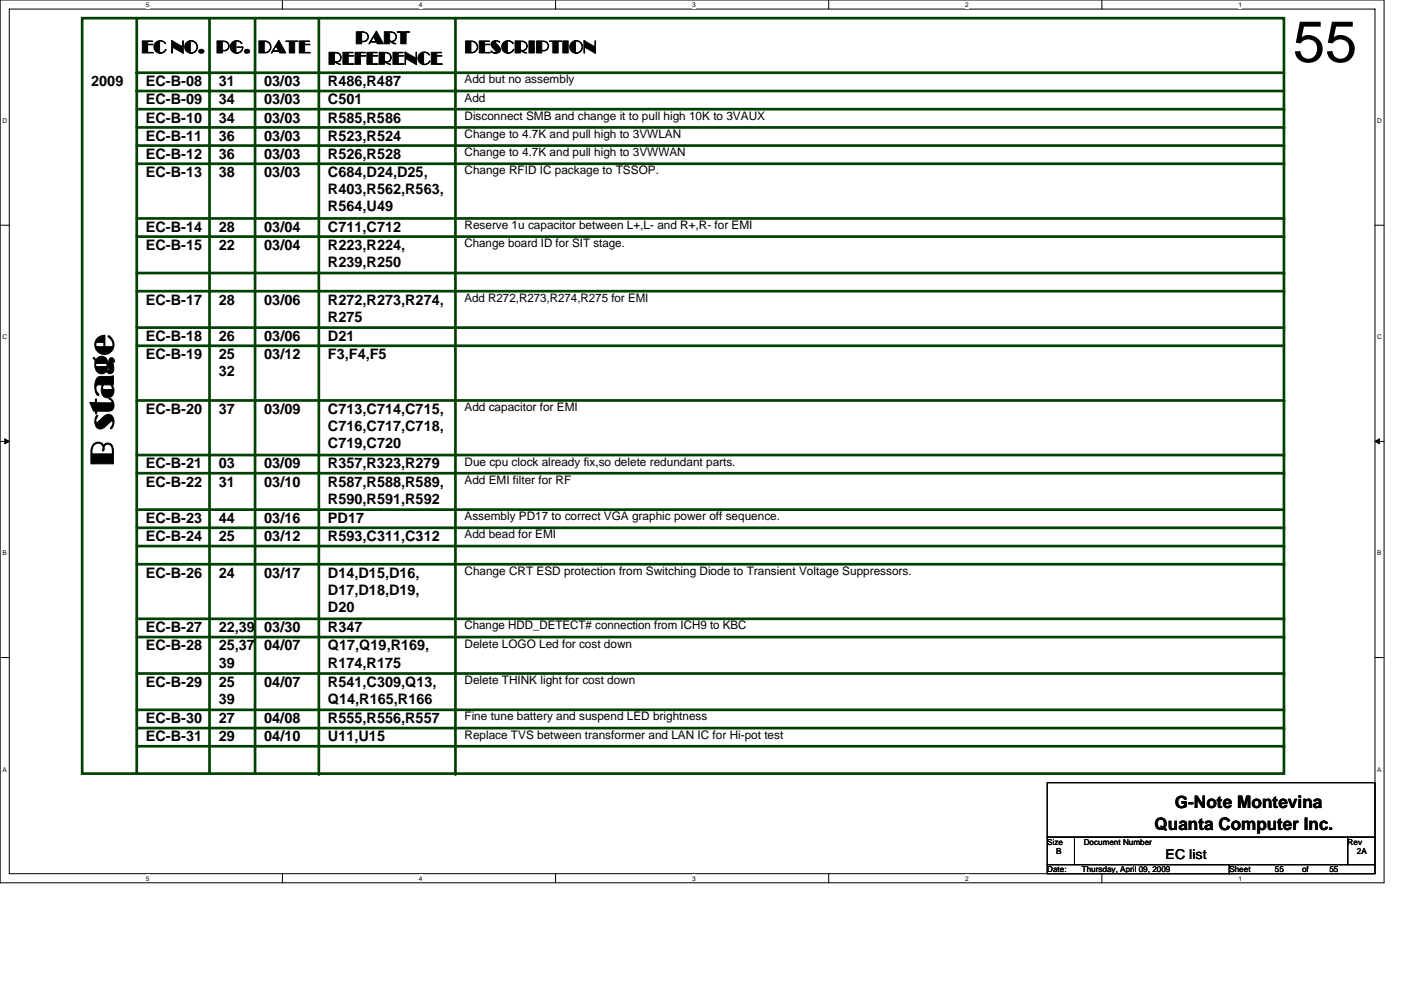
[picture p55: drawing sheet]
<svg xmlns="http://www.w3.org/2000/svg" width="297mm" height="210mm" viewBox="0 0 297 210" stroke-linecap="round" stroke-linejoin="round" font-family="sans-serif">
<defs><g id="words">
<text font-size="12.3" x="274.1" y="13.1">55</text>
<text font-size="6.8" x="24" y="98.8" transform="rotate(-90 24 98.8)">B stage</text>
<g font-size="3.9">
<text x="29.9" y="11.2">EC NO.</text>
<text x="45.8" y="11.2">PG. DATE</text>
<text x="75.3" y="9.3">PART</text>
<text x="98.5" y="11.2">DESCRIPTION</text>
<text x="69.5" y="13.7">REFERENCE</text>
</g>
<g font-size="3.7">
<text x="249.1" y="171.3">G-Note Montevina</text>
<text x="244.8" y="176.1">Quanta Computer Inc.</text>
</g>
<g font-size="3.1">
<text x="19.3" y="18.3">2009</text>
<text x="30.9" y="22.1">EC-B-09</text>
<text x="30.9" y="18.3">EC-B-08</text>
<text x="46.4" y="18.3">31</text>
<text x="46.4" y="22.1">34</text>
<text x="56" y="18.3">03/03</text>
<text x="56" y="22.1">03/03</text>
<text x="69.5" y="18.3">R486,R487</text>
<text x="69.5" y="22.1">C501</text>
<text x="30.9" y="26">EC-B-10</text>
<text x="30.9" y="29.9">EC-B-11</text>
<text x="46.4" y="26">34</text>
<text x="46.4" y="29.9">36</text>
<text x="56" y="26">03/03</text>
<text x="56" y="29.9">03/03</text>
<text x="69.5" y="26">R585,R586</text>
<text x="69.5" y="29.9">R523,R524</text>
<text x="30.9" y="33.7">EC-B-12</text>
<text x="46.4" y="33.7">36</text>
<text x="56" y="33.7">03/03</text>
<text x="69.5" y="33.7">R526,R528</text>
<text x="30.9" y="37.6">EC-B-13</text>
<text x="46.4" y="37.6">38</text>
<text x="56" y="37.6">03/03</text>
<text x="69.5" y="37.6">C684,D24,D25,</text>
<text x="69.5" y="41.2">R403,R562,R563,</text>
<text x="69.5" y="44.8">R564,U49</text>
<text x="30.9" y="53">EC-B-15</text>
<text x="30.9" y="49.2">EC-B-14</text>
<text x="46.4" y="53">22</text>
<text x="46.4" y="49.2">28</text>
<text x="56" y="49.2">03/04</text>
<text x="56" y="53">03/04</text>
<text x="69.5" y="49.2">C711,C712</text>
<text x="69.5" y="53">R223,R224,</text>
<text x="69.5" y="56.6">R239,R250</text>
<text x="30.9" y="64.6">EC-B-17</text>
<text x="46.4" y="64.6">28</text>
<text x="56" y="64.6">03/06</text>
<text x="69.5" y="64.6">R272,R273,R274,</text>
<text x="69.5" y="68.2">R275</text>
<text x="30.9" y="76.2">EC-B-19</text>
<text x="30.9" y="72.3">EC-B-18</text>
<text x="46.4" y="76.2">25</text>
<text x="46.4" y="72.3">26</text>
<text x="56" y="76.2">03/12</text>
<text x="56" y="72.3">03/06</text>
<text x="69.5" y="76.2">F3,F4,F5</text>
<text x="69.5" y="72.3">D21</text>
<text x="46.4" y="79.8">32</text>
<text x="30.9" y="87.8">EC-B-20</text>
<text x="46.4" y="87.8">37</text>
<text x="56" y="87.8">03/09</text>
<text x="69.5" y="87.8">C713,C714,C715,</text>
<text x="69.5" y="91.4">C716,C717,C718,</text>
<text x="69.5" y="95">C719,C720</text>
<text x="30.9" y="99.4">EC-B-21</text>
<text x="46.4" y="99.4">03</text>
<text x="56" y="99.4">03/09</text>
<text x="69.5" y="99.4">R357,R323,R279</text>
<text x="30.9" y="103.2">EC-B-22</text>
<text x="46.4" y="103.2">31</text>
<text x="56" y="103.2">03/10</text>
<text x="69.5" y="103.2">R587,R588,R589,</text>
<text x="69.5" y="106.8">R590,R591,R592</text>
<text x="30.9" y="110.9">EC-B-23</text>
<text x="46.4" y="110.9">44</text>
<text x="56" y="110.9">03/16</text>
<text x="69.5" y="110.9">PD17</text>
<text x="30.9" y="114.8">EC-B-24</text>
<text x="46.4" y="114.8">25</text>
<text x="56" y="114.8">03/12</text>
<text x="69.5" y="114.8">R593,C311,C312</text>
<text x="30.9" y="122.5">EC-B-26</text>
<text x="46.4" y="122.5">24</text>
<text x="56" y="122.5">03/17</text>
<text x="69.5" y="122.5">D14,D15,D16,</text>
<text x="69.5" y="126.1">D17,D18,D19,</text>
<text x="69.5" y="129.8">D20</text>
<text x="30.9" y="134.1">EC-B-27</text>
<text x="30.9" y="138">EC-B-28</text>
<text x="46.4" y="134.1">22,39</text>
<text x="46.4" y="138">25,37</text>
<text x="56" y="134.1">03/30</text>
<text x="56" y="138">04/07</text>
<text x="69.5" y="134.1">R347</text>
<text x="69.5" y="138">Q17,Q19,R169,</text>
<text x="46.4" y="141.6">39</text>
<text x="69.5" y="141.6">R174,R175</text>
<text x="30.9" y="145.7">EC-B-29</text>
<text x="46.4" y="145.7">25</text>
<text x="46.4" y="149.3">39</text>
<text x="56" y="145.7">04/07</text>
<text x="69.5" y="145.7">R541,C309,Q13,</text>
<text x="69.5" y="149.3">Q14,R165,R166</text>
<text x="30.9" y="153.4">EC-B-30</text>
<text x="46.4" y="153.4">27</text>
<text x="56" y="153.4">04/08</text>
<text x="69.5" y="153.4">R555,R556,R557</text>
<text x="30.9" y="157.3">EC-B-31</text>
<text x="46.4" y="157.3">29</text>
<text x="56" y="157.3">04/10</text>
<text x="69.5" y="157.3">U11,U15</text>
</g>
<text font-size="2.9" x="247.1" y="182.1">EC list</text>
<g font-size="2.5">
<text x="98.5" y="17.7">Add but no assembly</text>
<text x="98.5" y="21.5">Add</text>
<text x="98.5" y="25.4">Disconnect SMB and change it to pull high 10K to 3VAUX</text>
<text x="98.5" y="29.3">Change to 4.7K and pull high to 3VWLAN</text>
<text x="98.5" y="33.1">Change to 4.7K and pull high to 3VWWAN</text>
<text x="98.5" y="37">Change RFID IC package to TSSOP.</text>
<text x="98.5" y="48.6">Reserve 1u capacitor between L+,L- and R+,R- for EMI</text>
<text x="98.5" y="52.4">Change board ID for SIT stage.</text>
<text x="98.5" y="64">Add R272,R273,R274,R275 for EMI</text>
<text x="98.5" y="87.2">Add capacitor for EMI</text>
<text x="98.5" y="98.8">Due cpu clock already fix,so delete redundant parts.</text>
<text x="98.5" y="102.6">Add EMI filter for RF</text>
<text x="98.5" y="110.3">Assembly PD17 to correct VGA graphic power off sequence.</text>
<text x="98.5" y="114.2">Add bead for EMI</text>
<text x="98.5" y="121.9">Change CRT ESD protection from Switching Diode to Transient Voltage Suppressors.</text>
<text x="98.5" y="133.5">Change HDD_DETECT# connection from ICH9 to KBC</text>
<text x="98.5" y="137.4">Delete LOGO Led for cost down</text>
<text x="98.5" y="145.1">Delete THINK light for cost down</text>
<text x="98.5" y="152.8">Fine tune battery and suspend LED brightness</text>
<text x="98.5" y="156.7">Replace TVS between transformer and LAN IC for Hi-pot test</text>
</g>
<g font-size="1.7">
<text x="222" y="179.1">Size</text>
<text x="229.8" y="179.1">Document Number</text>
<text x="285.7" y="179.1">Rev</text>
<text x="222" y="184.9">Date:</text>
<text x="224" y="181.1">B</text>
<text x="229.4" y="184.9">Thursday, April 09, 2009</text>
<text x="260.6" y="184.9">Sheet</text>
<text x="270.3" y="184.9">55</text>
<text x="276.1" y="184.9">of</text>
<text x="281.9" y="184.9">55</text>
<text x="287.7" y="181.1">2A</text>
</g>
<g font-size="1.4">
<text x="30.9" y="1.5">5</text>
<text x="88.8" y="1.5">4</text>
<text x="146.7" y="1.5">3</text>
<text x="204.7" y="1.5">2</text>
<text x="262.6" y="1.5">1</text>
<text x=".5" y="26.1">D</text>
<text x="292" y="26.1">D</text>
<text x=".5" y="71.9">C</text>
<text x="292" y="71.9">C</text>
<text x=".5" y="117.8">B</text>
<text x="292" y="117.8">B</text>
<text x=".5" y="163.6">A</text>
<text x="292" y="163.6">A</text>
<text x="30.9" y="186.8">5</text>
<text x="88.8" y="186.8">4</text>
<text x="146.7" y="186.8">3</text>
<text x="204.7" y="186.8">2</text>
<text x="262.6" y="186.8">1</text>
</g>
</g></defs>
<path d="M0 0h293.5v187.2h-293.5zM2 1.9h289.5v183.4h-289.5z" fill="none" stroke="#000" stroke-width=".21"/>
<g fill="#fff">
<path d="M30.9 .2h.8v1.6h-.8z"/>
<path d="M30.9 185.5h.8v1.6h-.8z"/>
</g>
<path d="M59.9 0v1.9M59.9 185.3v1.9" fill="none" stroke="#000" stroke-width=".21"/>
<g fill="#fff">
<path d="M88.8 .2h.8v1.6h-.8z"/>
<path d="M88.8 185.5h.8v1.6h-.8z"/>
</g>
<path d="M117.8 0v1.9M117.8 185.3v1.9" fill="none" stroke="#000" stroke-width=".21"/>
<g fill="#fff">
<path d="M146.7 .2h.8v1.6h-.8z"/>
<path d="M146.7 185.5h.8v1.6h-.8z"/>
</g>
<path d="M175.7 0v1.9M175.7 185.3v1.9" fill="none" stroke="#000" stroke-width=".21"/>
<g fill="#fff">
<path d="M204.7 .2h.7v1.6h-.7z"/>
<path d="M204.7 185.5h.7v1.6h-.7z"/>
</g>
<path d="M233.6 0v1.9M233.6 185.3v1.9" fill="none" stroke="#000" stroke-width=".21"/>
<g fill="#fff">
<path d="M262.6 .2h.7v1.6h-.7z"/>
<path d="M262.6 185.5h.7v1.6h-.7z"/>
<path d="M.5 24.8h1v1.6h-1z"/>
<path d="M292 24.8h1v1.6h-1z"/>
<path d="M.5 70.7h1v1.5h-1z"/>
<path d="M292 70.7h1v1.5h-1z"/>
</g>
<path d="M0 47.8h2M291.5 47.8h2" fill="none" stroke="#000" stroke-width=".21"/>
<g fill="#fff">
<path d="M.5 116.5h.9v1.6h-.9z"/>
<path d="M292 116.5h.9v1.6h-.9z"/>
</g>
<path d="M0 93.6h2M291.5 93.6h2" fill="none" stroke="#000" stroke-width=".21"/>
<path d="M1 93.1l1 .5-1 .5zM291.5 93.6l1-.5v1z" fill="#000" stroke="#000" stroke-width=".21"/>
<g fill="#fff">
<path d="M.5 162.4h.9v1.5h-.9z"/>
<path d="M292 162.4h.9v1.5h-.9z"/>
</g>
<path d="M0 139.5h2M291.5 139.5h2M222 166h69.5v11.6h-69.5zM222 177.6h5.8v5.8h-5.8zM227.8 177.6h57.9v5.8h-57.9zM285.7 177.6h5.8v5.8h-5.8zM222 183.4h38.6v1.9h-38.6zM260.6 183.4h30.9v1.9h-30.9z" fill="none" stroke="#000" stroke-width=".21"/>
<g fill="none" stroke="#004000" stroke-width=".57">
<path d="M17.4 3.9h254.8v160.2h-254.8zM29 15.4h243.2M29 19.3h243.2M29 3.9v160.2M44.4 3.9v160.2M54.1 3.9v160.2M67.6 3.9v160.2M96.6 3.9v160.2M29 23.2h243.2M29 27h243.2M29 30.9h243.2M29 34.7h243.2"/>
<path d="M272.2 23.2h.1M272.2 27h.1M272.2 30.9h.1M272.2 34.7h.1M29 46.3h243.2M29 50.2h243.2M29 57.9h243.2M272.2 46.3h.1M272.2 50.2h.1M272.2 57.9h.1M29 73.3h243.2M29 61.8h243.2"/>
<path d="M29 69.5h243.2M272.2 61.8h.1M272.2 69.5h.1M29 84.9h243.2M29 96.5h243.2M272.2 84.9h.1M272.2 96.5h.1M29 108.1h243.2M29 100.4h243.2M29 112h243.2M29 115.8h243.2M29 119.7h243.2"/>
<path d="M272.2 100.4h.1M272.2 112h.1M272.2 115.8h.1M272.2 119.7h.1M29 131.3h243.2M29 135.1h243.2M272.2 131.3h.1M272.2 135.1h.1M29 142.9h243.2M29 150.6h243.2M29 154.4h243.2M29 158.3h243.2"/>
<path d="M272.2 142.9h.1M272.2 150.6h.1M272.2 154.4h.1M272.2 158.3h.1M67.6 164.1h.1M96.6 164.1h.1"/>
</g>
<use href="#words"/>
</svg>
